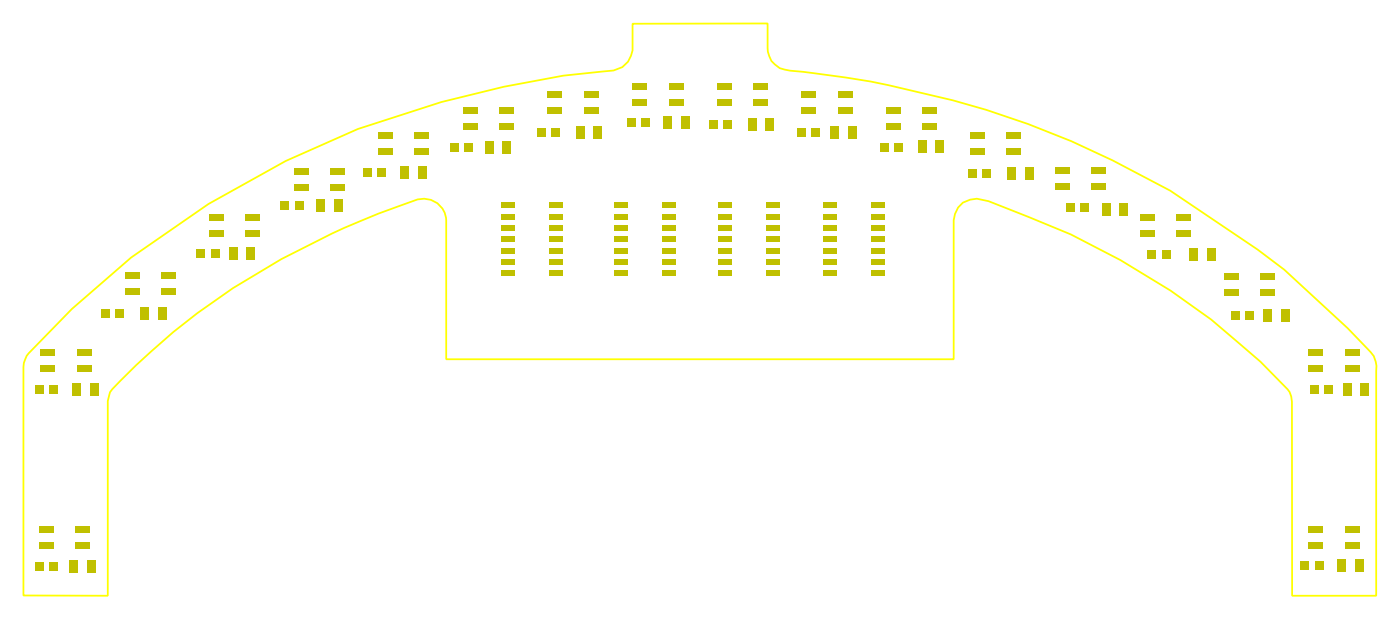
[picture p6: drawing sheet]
<svg xmlns="http://www.w3.org/2000/svg" width="158mm" height="70mm" viewBox="0 0 158 70" stroke-linecap="round" stroke-linejoin="round" font-family="sans-serif">
<g fill="#c0c000">
<path d="M8.6 41h1.7v.8h-1.7z"/>
<path d="M4.5 41h1.7v.8h-1.7z"/>
<path d="M4.5 39.2h1.7v.8h-1.7z"/>
<path d="M8.6 39.2h1.7v.8h-1.7z"/>
<path d="M18.1 32.4h1.7v.8h-1.7z"/>
<path d="M14 32.4h1.7v.8h-1.7z"/>
<path d="M14 30.6h1.7v.8h-1.7z"/>
<path d="M18.1 30.6h1.7v.8h-1.7z"/>
<path d="M27.6 25.8h1.7v.8h-1.7z"/>
<path d="M23.5 25.8h1.7v.8h-1.7z"/>
<path d="M23.5 24h1.7v.8h-1.7z"/>
<path d="M27.6 24h1.7v.8h-1.7z"/>
<path d="M37.2 20.7h1.7v.7h-1.7z"/>
<path d="M33.1 20.7h1.7v.7h-1.7z"/>
<path d="M33.1 18.9h1.7v.7h-1.7z"/>
<path d="M37.2 18.9h1.7v.7h-1.7z"/>
<path d="M46.7 16.7h1.6v.8h-1.6z"/>
<path d="M42.6 16.7h1.6v.8h-1.6z"/>
<path d="M42.6 14.9h1.6v.8h-1.6z"/>
<path d="M46.7 14.9h1.6v.8h-1.6z"/>
<path d="M56.2 13.8h1.7v.8h-1.7z"/>
<path d="M52.1 13.8h1.7v.8h-1.7z"/>
<path d="M52.1 12h1.7v.8h-1.7z"/>
<path d="M56.2 12h1.7v.8h-1.7z"/>
<path d="M65.8 12h1.6v.8h-1.6z"/>
<path d="M61.7 12h1.6v.8h-1.6z"/>
<path d="M61.7 10.2h1.6v.8h-1.6z"/>
<path d="M65.8 10.2h1.6v.8h-1.6z"/>
<path d="M75.3 11.1h1.7v.8h-1.7z"/>
<path d="M71.2 11.1h1.7v.8h-1.7z"/>
<path d="M71.2 9.3h1.7v.8h-1.7z"/>
<path d="M75.3 9.3h1.7v.8h-1.7z"/>
<path d="M84.8 11.1h1.7v.8h-1.7z"/>
<path d="M80.7 11.1h1.7v.8h-1.7z"/>
<path d="M80.7 9.3h1.7v.8h-1.7z"/>
<path d="M84.8 9.3h1.7v.8h-1.7z"/>
<path d="M94.3 12h1.7v.8h-1.7z"/>
<path d="M90.2 12h1.7v.8h-1.7z"/>
<path d="M90.2 10.2h1.7v.8h-1.7z"/>
<path d="M94.3 10.2h1.7v.8h-1.7z"/>
<path d="M103.9 13.8h1.6v.8h-1.6z"/>
<path d="M99.8 13.8h1.6v.8h-1.6z"/>
<path d="M99.8 12h1.6v.8h-1.6z"/>
<path d="M103.9 12h1.6v.8h-1.6z"/>
<path d="M113.4 16.7h1.6v.8h-1.6z"/>
<path d="M109.3 16.7h1.6v.8h-1.6z"/>
<path d="M109.3 14.9h1.6v.8h-1.6z"/>
<path d="M113.4 14.9h1.6v.8h-1.6z"/>
<path d="M122.9 20.6h1.7v.8h-1.7z"/>
<path d="M118.8 20.6h1.7v.8h-1.7z"/>
<path d="M118.8 18.8h1.7v.8h-1.7z"/>
<path d="M122.9 18.8h1.7v.8h-1.7z"/>
<path d="M132.5 25.8h1.6v.8h-1.6z"/>
<path d="M128.4 25.8h1.6v.8h-1.6z"/>
<path d="M128.4 24h1.6v.8h-1.6z"/>
<path d="M132.5 24h1.6v.8h-1.6z"/>
<path d="M142 32.5h1.6v.8h-1.6z"/>
<path d="M137.9 32.5h1.6v.8h-1.6z"/>
<path d="M137.9 30.7h1.6v.8h-1.6z"/>
<path d="M142 30.7h1.6v.8h-1.6z"/>
<path d="M151.5 41h1.7v.8h-1.7z"/>
<path d="M147.4 41h1.7v.8h-1.7z"/>
<path d="M147.4 39.2h1.7v.8h-1.7z"/>
<path d="M151.5 39.2h1.7v.8h-1.7z"/>
<path d="M8.1 43.1h1v1.4h-1z"/>
<path d="M10.1 43.1h1v1.4h-1z"/>
<path d="M3.9 43.3h1v1h-1z"/>
<path d="M5.5 43.3h1v1h-1z"/>
<path d="M15.8 34.6h1v1.4h-1z"/>
<path d="M17.8 34.6h1v1.4h-1z"/>
<path d="M11.4 34.7h.9v1h-.9z"/>
<path d="M13 34.7h.9v1h-.9z"/>
<path d="M25.8 27.8h.9v1.4h-.9z"/>
<path d="M27.8 27.8h.9v1.4h-.9z"/>
<path d="M22.2 28h.9v1h-.9z"/>
<path d="M23.8 28h.9v1h-.9z"/>
<path d="M35.6 22.4h1v1.5h-1z"/>
<path d="M37.6 22.4h1v1.5h-1z"/>
<path d="M31.6 22.7h.9v.9h-.9z"/>
<path d="M33.2 22.7h.9v.9h-.9z"/>
<path d="M45.1 18.7h.9v1.5h-.9z"/>
<path d="M47.1 18.7h.9v1.5h-.9z"/>
<path d="M40.9 19h.9v.9h-.9z"/>
<path d="M42.5 19h.9v.9h-.9z"/>
<path d="M54.6 15.9h1v1.4h-1z"/>
<path d="M56.6 15.9h1v1.4h-1z"/>
<path d="M50.7 16.1h.9v1h-.9z"/>
<path d="M52.3 16.1h.9v1h-.9z"/>
<path d="M64.9 14.1h.9v1.5h-.9z"/>
<path d="M66.9 14.1h.9v1.5h-.9z"/>
<path d="M60.5 14.4h.9v.9h-.9z"/>
<path d="M62.1 14.4h.9v.9h-.9z"/>
<path d="M74.7 13.1h1v1.4h-1z"/>
<path d="M76.7 13.1h1v1.4h-1z"/>
<path d="M70.6 13.3h.9v1h-.9z"/>
<path d="M72.2 13.3h.9v1h-.9z"/>
<path d="M84.2 13.2h1v1.5h-1z"/>
<path d="M86.2 13.2h1v1.5h-1z"/>
<path d="M79.9 13.5h.9v.9h-.9z"/>
<path d="M81.5 13.5h.9v.9h-.9z"/>
<path d="M93.5 14.2h1v1.4h-1z"/>
<path d="M95.5 14.2h1v1.4h-1z"/>
<path d="M89.8 14.4h.9v1h-.9z"/>
<path d="M91.4 14.4h.9v1h-.9z"/>
<path d="M103.4 15.8h.9v1.4h-.9z"/>
<path d="M105.4 15.8h.9v1.4h-.9z"/>
<path d="M99.1 16.1h1v1h-1z"/>
<path d="M100.7 16.1h1v1h-1z"/>
<path d="M113.5 18.8h.9v1.4h-.9z"/>
<path d="M115.5 18.8h.9v1.4h-.9z"/>
<path d="M109.1 19h.9v1h-.9z"/>
<path d="M110.7 19h.9v1h-.9z"/>
<path d="M124.1 22.8h1v1.5h-1z"/>
<path d="M126.1 22.8h1v1.5h-1z"/>
<path d="M120.1 22.8h.9v1h-.9z"/>
<path d="M121.7 22.8h.9v1h-.9z"/>
<path d="M133.9 27.8h1v1.5h-1z"/>
<path d="M135.9 27.8h1v1.5h-1z"/>
<path d="M129.3 28.1h.9v1h-.9z"/>
<path d="M130.9 28.1h.9v1h-.9z"/>
<path d="M142.3 34.8h.9v1.4h-.9z"/>
<path d="M144.3 34.8h.9v1.4h-.9z"/>
<path d="M138.7 35h.9v1h-.9z"/>
<path d="M140.3 35h.9v1h-.9z"/>
<path d="M151.3 43.1h.9v1.4h-.9z"/>
<path d="M153.3 43.1h.9v1.4h-.9z"/>
<path d="M147.6 43.3h.9v1h-.9z"/>
<path d="M149.2 43.3h.9v1h-.9z"/>
<path d="M61.9 22.8h1.5v.6h-1.5z"/>
<path d="M61.9 24.1h1.5v.6h-1.5z"/>
<path d="M61.9 25.3h1.5v.6h-1.5z"/>
<path d="M61.9 26.6h1.5v.6h-1.5z"/>
<path d="M61.9 27.9h1.5v.6h-1.5z"/>
<path d="M61.9 29.1h1.5v.6h-1.5z"/>
<path d="M61.9 30.4h1.5v.6h-1.5z"/>
<path d="M56.5 30.4h1.5v.6h-1.5z"/>
<path d="M56.5 29.1h1.5v.6h-1.5z"/>
<path d="M56.5 27.9h1.5v.6h-1.5z"/>
<path d="M56.5 26.6h1.5v.6h-1.5z"/>
<path d="M56.5 25.3h1.5v.6h-1.5z"/>
<path d="M56.5 24.1h1.5v.6h-1.5z"/>
<path d="M56.5 22.8h1.5v.6h-1.5z"/>
<path d="M74.6 22.8h1.6v.6h-1.6z"/>
<path d="M74.6 24.1h1.6v.6h-1.6z"/>
<path d="M74.6 25.3h1.6v.6h-1.6z"/>
<path d="M74.6 26.6h1.6v.6h-1.6z"/>
<path d="M74.6 27.9h1.6v.6h-1.6z"/>
<path d="M74.6 29.1h1.6v.6h-1.6z"/>
<path d="M74.6 30.4h1.6v.6h-1.6z"/>
<path d="M69.2 30.4h1.6v.6h-1.6z"/>
<path d="M69.2 29.1h1.6v.6h-1.6z"/>
<path d="M69.2 27.9h1.6v.6h-1.6z"/>
<path d="M69.2 26.6h1.6v.6h-1.6z"/>
<path d="M69.2 25.3h1.6v.6h-1.6z"/>
<path d="M69.2 24.1h1.6v.6h-1.6z"/>
<path d="M69.2 22.8h1.6v.6h-1.6z"/>
<path d="M86.3 22.8h1.5v.6h-1.5z"/>
<path d="M86.3 24.1h1.5v.6h-1.5z"/>
<path d="M86.3 25.3h1.5v.6h-1.5z"/>
<path d="M86.3 26.6h1.5v.6h-1.5z"/>
<path d="M86.3 27.9h1.5v.6h-1.5z"/>
<path d="M86.3 29.1h1.5v.6h-1.5z"/>
<path d="M86.3 30.4h1.5v.6h-1.5z"/>
<path d="M80.9 30.4h1.5v.6h-1.5z"/>
<path d="M80.9 29.1h1.5v.6h-1.5z"/>
<path d="M80.9 27.9h1.5v.6h-1.5z"/>
<path d="M80.9 26.6h1.5v.6h-1.5z"/>
<path d="M80.9 25.3h1.5v.6h-1.5z"/>
<path d="M80.9 24.1h1.5v.6h-1.5z"/>
<path d="M80.9 22.8h1.5v.6h-1.5z"/>
<path d="M98.1 22.8h1.6v.6h-1.6z"/>
<path d="M98.1 24.1h1.6v.6h-1.6z"/>
<path d="M98.1 25.3h1.6v.6h-1.6z"/>
<path d="M98.1 26.6h1.6v.6h-1.6z"/>
<path d="M98.1 27.9h1.6v.6h-1.6z"/>
<path d="M98.1 29.1h1.6v.6h-1.6z"/>
<path d="M98.1 30.4h1.6v.6h-1.6z"/>
<path d="M92.7 30.4h1.6v.6h-1.6z"/>
<path d="M92.7 29.1h1.6v.6h-1.6z"/>
<path d="M92.7 27.9h1.6v.6h-1.6z"/>
<path d="M92.7 26.6h1.6v.6h-1.6z"/>
<path d="M92.7 25.3h1.6v.6h-1.6z"/>
<path d="M92.7 24.1h1.6v.6h-1.6z"/>
<path d="M92.7 22.8h1.6v.6h-1.6z"/>
<path d="M8.5 61h1.7v.8h-1.7z"/>
<path d="M4.4 61h1.7v.8h-1.7z"/>
<path d="M4.4 59.2h1.7v.8h-1.7z"/>
<path d="M8.5 59.2h1.7v.8h-1.7z"/>
<path d="M151.5 61h1.6v.8h-1.6z"/>
<path d="M147.4 61h1.6v.8h-1.6z"/>
<path d="M147.4 59.2h1.6v.8h-1.6z"/>
<path d="M151.5 59.2h1.6v.8h-1.6z"/>
<path d="M7.9 62.9h.9v1.5h-.9z"/>
<path d="M9.9 62.9h.9v1.5h-.9z"/>
<path d="M3.9 63.2h1v1h-1z"/>
<path d="M5.5 63.2h1v1h-1z"/>
<path d="M150.6 62.9h1v1.4h-1z"/>
<path d="M152.6 62.9h1v1.4h-1z"/>
<path d="M146.5 63.1h1v1h-1z"/>
<path d="M148.1 63.1h1v1h-1z"/>
</g>
<path d="M8.1 34.7l6.7-5.7 8.7-6.1 8.7-4.8 8.1-3.6 9.4-3 7-1.7 6.7-1.3 5.7-.6a2.6 2.6 0 0 0 2.1-2.2v-3l15.3-.1v2.8a2.49 2.49 0 0 0 2.5 2.5 105.8 105.8 0 0 1 31.7 8l4.6 2.1 6.5 3.4 9.8 6.7 3 2.2 7.2 6.6 2.2 2.3a2.63 2.63 0 0 1 1 2.5v25.3h-9.5v-21.8l-.1-.6-.1-.5-.3-.3-3-3.1-2.4-2a78.6 78.6 0 0 0-23.7-14.3l-4.6-1.8a2.86 2.86 0 0 0-3.4 .7l-.3 .8-.2 .7v15.6h-57.1v-15.6a2.53 2.53 0 0 0-3.3-2.4 88.9 88.9 0 0 0-27.5 14.9 66 66 0 0 0-7.1 6.8l-.3 1v21.9h-9.5v-25.7a2.8 2.8 0 0 1 .6-1.6z" fill="none" stroke="#ff0" stroke-width=".2"/>
</svg>
